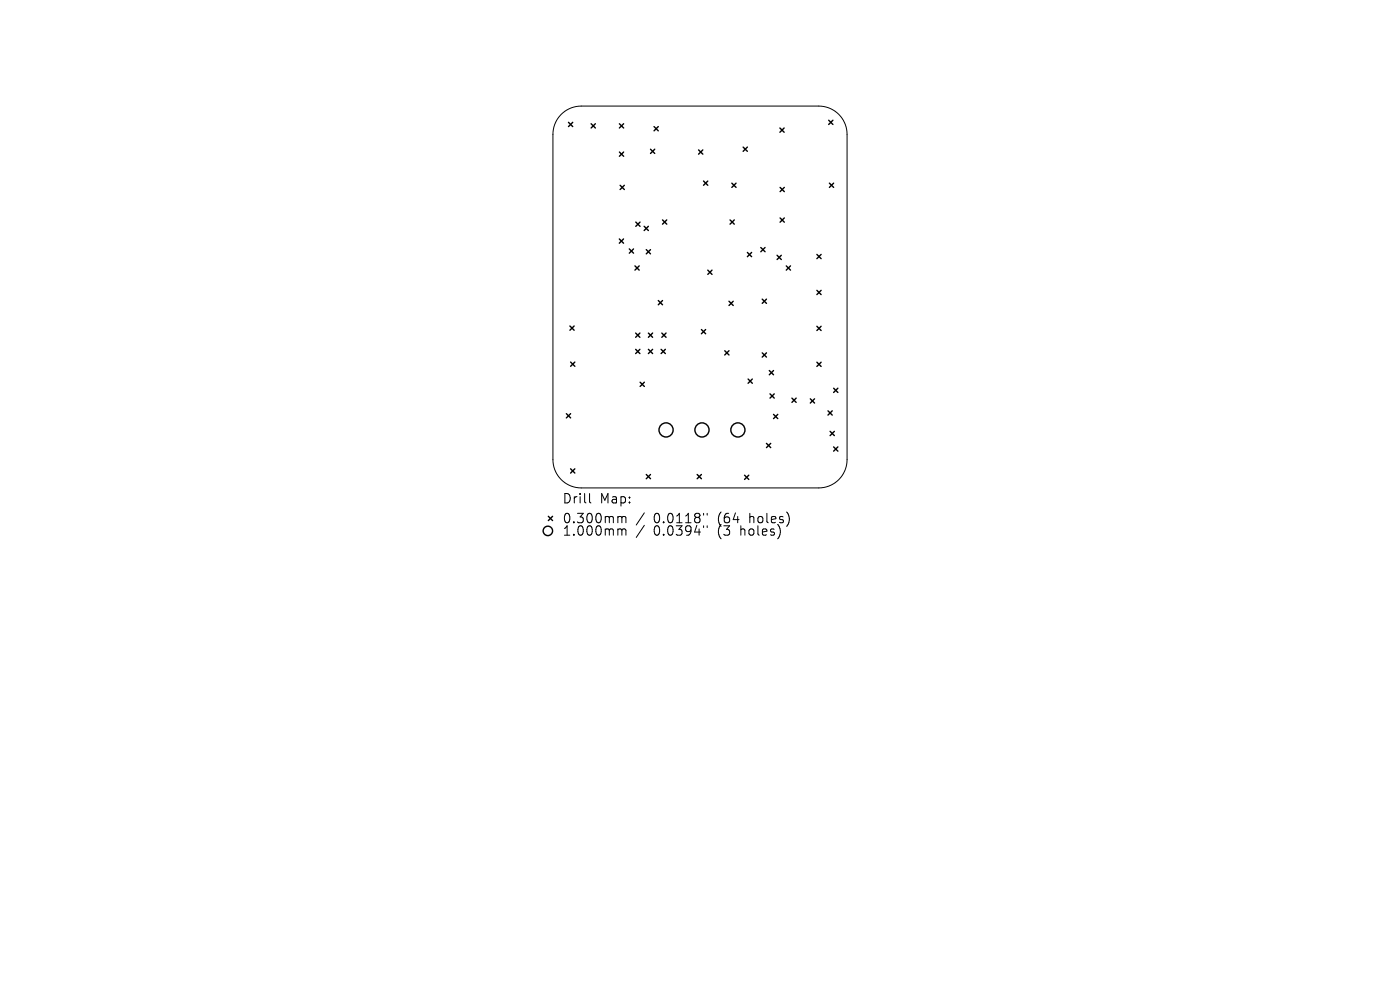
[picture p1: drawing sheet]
<svg xmlns="http://www.w3.org/2000/svg" width="297mm" height="210mm" viewBox="0 0 297 210" stroke-linecap="round" stroke-linejoin="round" font-family="sans-serif">
<defs><g id="words">
<g font-size="2.8">
<text x="119.2" y="107.1">Drill</text>
<text x="127.2" y="107.1">Map:</text>
<text x="119.2" y="111.3">0.300mm</text>
<text x="119.2" y="113.9">1.000mm</text>
<text x="138.7" y="111.3">0.0118&quot;</text>
<text x="138.7" y="113.9">0.0394&quot;</text>
<text x="152.4" y="111.3">(64</text>
<text x="152.4" y="113.9">(3</text>
<text x="157.4" y="113.9">holes)</text>
<text x="159.3" y="111.3">holes)</text>
</g>
</g></defs>
<g fill="none" stroke="#000" stroke-width=".21">
<path d="M119.1 24.3a6 6 0 0 1 4.2-1.8h50.4a6 6 0 0 1 6 6v69a6 6 0 0 1-6 6h-50.4a6 6 0 0 1-6-6v-69a6 6 0 0 1 1.8-4.2zM125.1 104.7v1.7l.3 .3M131.4 109.6h.2l.3 .2M131.4 112.2h.2l.3 .3M131.9 109.8l.3-.2 .5 .1 .1 1.2M131.9 109.8v1.1M131.9 112.5v1M131.9 112.5l.3-.3 .5 .1 .1 1.2M136.7 108.8l-1.7 2.6M136.7 111.4l-1.7 2.6M149.3 108.9v.4M149.3 111.5v.4"/>
<path d="M150 108.9v.4M150 111.5v.4"/>
</g>
<g fill="none" stroke="#000" stroke-width=".3">
<path d="M120.6 26l.9 .9M121.5 26l-.9 .9M125.4 26.3l.9 .9M126.3 26.3l-.9 .9M131.4 32.3l.9 .9M131.4 26.3l.9 .9M131.6 39.3l.9 .9M132.3 26.3l-.9 .9M132.3 32.3l-.9 .9M132.5 39.3l-.9 .9M138 31.7l.9 .9M138.8 26.9l.9 .9"/>
<path d="M138.9 31.7l-.9 .9M139.7 26.9l-.9 .9M148.2 31.8l.9 .9M149.1 31.8l-.9 .9M149.3 38.4l.9 .9M150.2 38.4l-.9 .9M155.3 38.9l.9 .9M156.2 38.9l-.9 .9M157.7 31.2l.9 .9M158.6 31.2l-.9 .9M165.5 27.2l.9 .9M165.5 39.8l.9 .9"/>
<path d="M166.4 27.2l-.9 .9M166.4 39.8l-.9 .9M175.8 25.5l.9 .9M176 38.9l.9 .9M176.7 25.5l-.9 .9M176.9 38.9l-.9 .9M131.4 50.7l.9 .9M132.3 50.7l-.9 .9M133.5 52.8l.9 .9M134.4 52.8l-.9 .9M134.7 56.4l.9 .9M134.9 47.1l.9 .9"/>
<path d="M135.6 56.4l-.9 .9M135.8 47.1l-.9 .9M136.7 48l.9 .9M137.1 53l.9 .9M137.6 48l-.9 .9M138 53l-.9 .9M140.6 46.7l.9 .9M141.5 46.7l-.9 .9M150.2 57.3l.9 .9M151.1 57.3l-.9 .9M154.9 46.7l.9 .9M155.8 46.7l-.9 .9"/>
<path d="M158.6 53.6l.9 .9M159.5 53.6l-.9 .9M161.4 52.5l.9 .9M162.3 52.5l-.9 .9M164.9 54.2l.9 .9M165.5 46.2l.9 .9M165.8 54.2l-.9 .9M166.4 46.2l-.9 .9M166.8 56.4l.9 .9M167.7 56.4l-.9 .9M173.3 54l.9 .9M174.2 54l-.9 .9"/>
<path d="M120.9 69.2l.9 .9M121.1 76.8l.9 .9M121.8 69.2l-.9 .9M122 76.8l-.9 .9M134.9 70.7l.9 .9M134.9 74.1l.9 .9M135.8 70.7l-.9 .9M135.8 74.1l-.9 .9M137.6 70.7l.9 .9M137.6 74.1l.9 .9M138.5 70.7l-.9 .9M138.5 74.1l-.9 .9"/>
<path d="M139.7 63.8l.9 .9M140.3 74.1l.9 .9M140.4 70.7l.9 .9M140.6 63.8l-.9 .9M141.2 74.1l-.9 .9M141.3 70.7l-.9 .9M148.8 69.9l.9 .9M149.7 69.9l-.9 .9M153.8 74.4l.9 .9M154.7 74.4l-.9 .9M154.7 63.9l.9 .9M155.6 63.9l-.9 .9"/>
<path d="M161.7 63.5l.9 .9M161.7 74.9l.9 .9M162.6 63.5l-.9 .9M162.6 74.9l-.9 .9M163.2 78.6l.9 .9M164.1 78.6l-.9 .9M173.3 61.6l.9 .9M173.3 69.2l.9 .9M173.3 76.8l.9 .9M174.2 61.6l-.9 .9M174.2 69.2l-.9 .9M174.2 76.8l-.9 .9"/>
<path d="M120.2 87.8l.9 .9M121.1 87.8l-.9 .9M121.1 99.5l.9 .9M122 99.5l-.9 .9M135.8 81.1l.9 .9M136.7 81.1l-.9 .9M158.7 80.4l.9 .9M159.6 80.4l-.9 .9M162.6 94.1l.9 .9M163.4 83.6l.9 .9M163.5 94.1l-.9 .9M164.1 87.9l.9 .9"/>
<path d="M164.3 83.6l-.9 .9M165 87.9l-.9 .9M168 84.5l.9 .9M168.9 84.5l-.9 .9M171.9 84.6l.9 .9M172.8 84.6l-.9 .9M175.7 87.2l.9 .9M176.1 91.5l.9 .9M176.6 87.2l-.9 .9M176.9 82.4l.9 .9M176.9 94.8l.9 .9M177 91.5l-.9 .9"/>
<path d="M177.8 82.4l-.9 .9M177.8 94.8l-.9 .9M116.3 109.5l.9 .9M117.2 109.5l-.9 .9M137.1 100.7l.9 .9M138 100.7l-.9 .9M147.9 100.7l.9 .9M148.8 100.7l-.9 .9M158 100.8l.9 .9M158.9 100.8l-.9 .9"/>
<circle cx="141.3" cy="91.2" r="1.5"/>
<circle cx="148.9" cy="91.2" r="1.5"/>
<circle cx="156.5" cy="91.2" r="1.5"/>
<circle cx="116.2" cy="112.6" r="1"/>
</g>
<use href="#words"/>
</svg>
